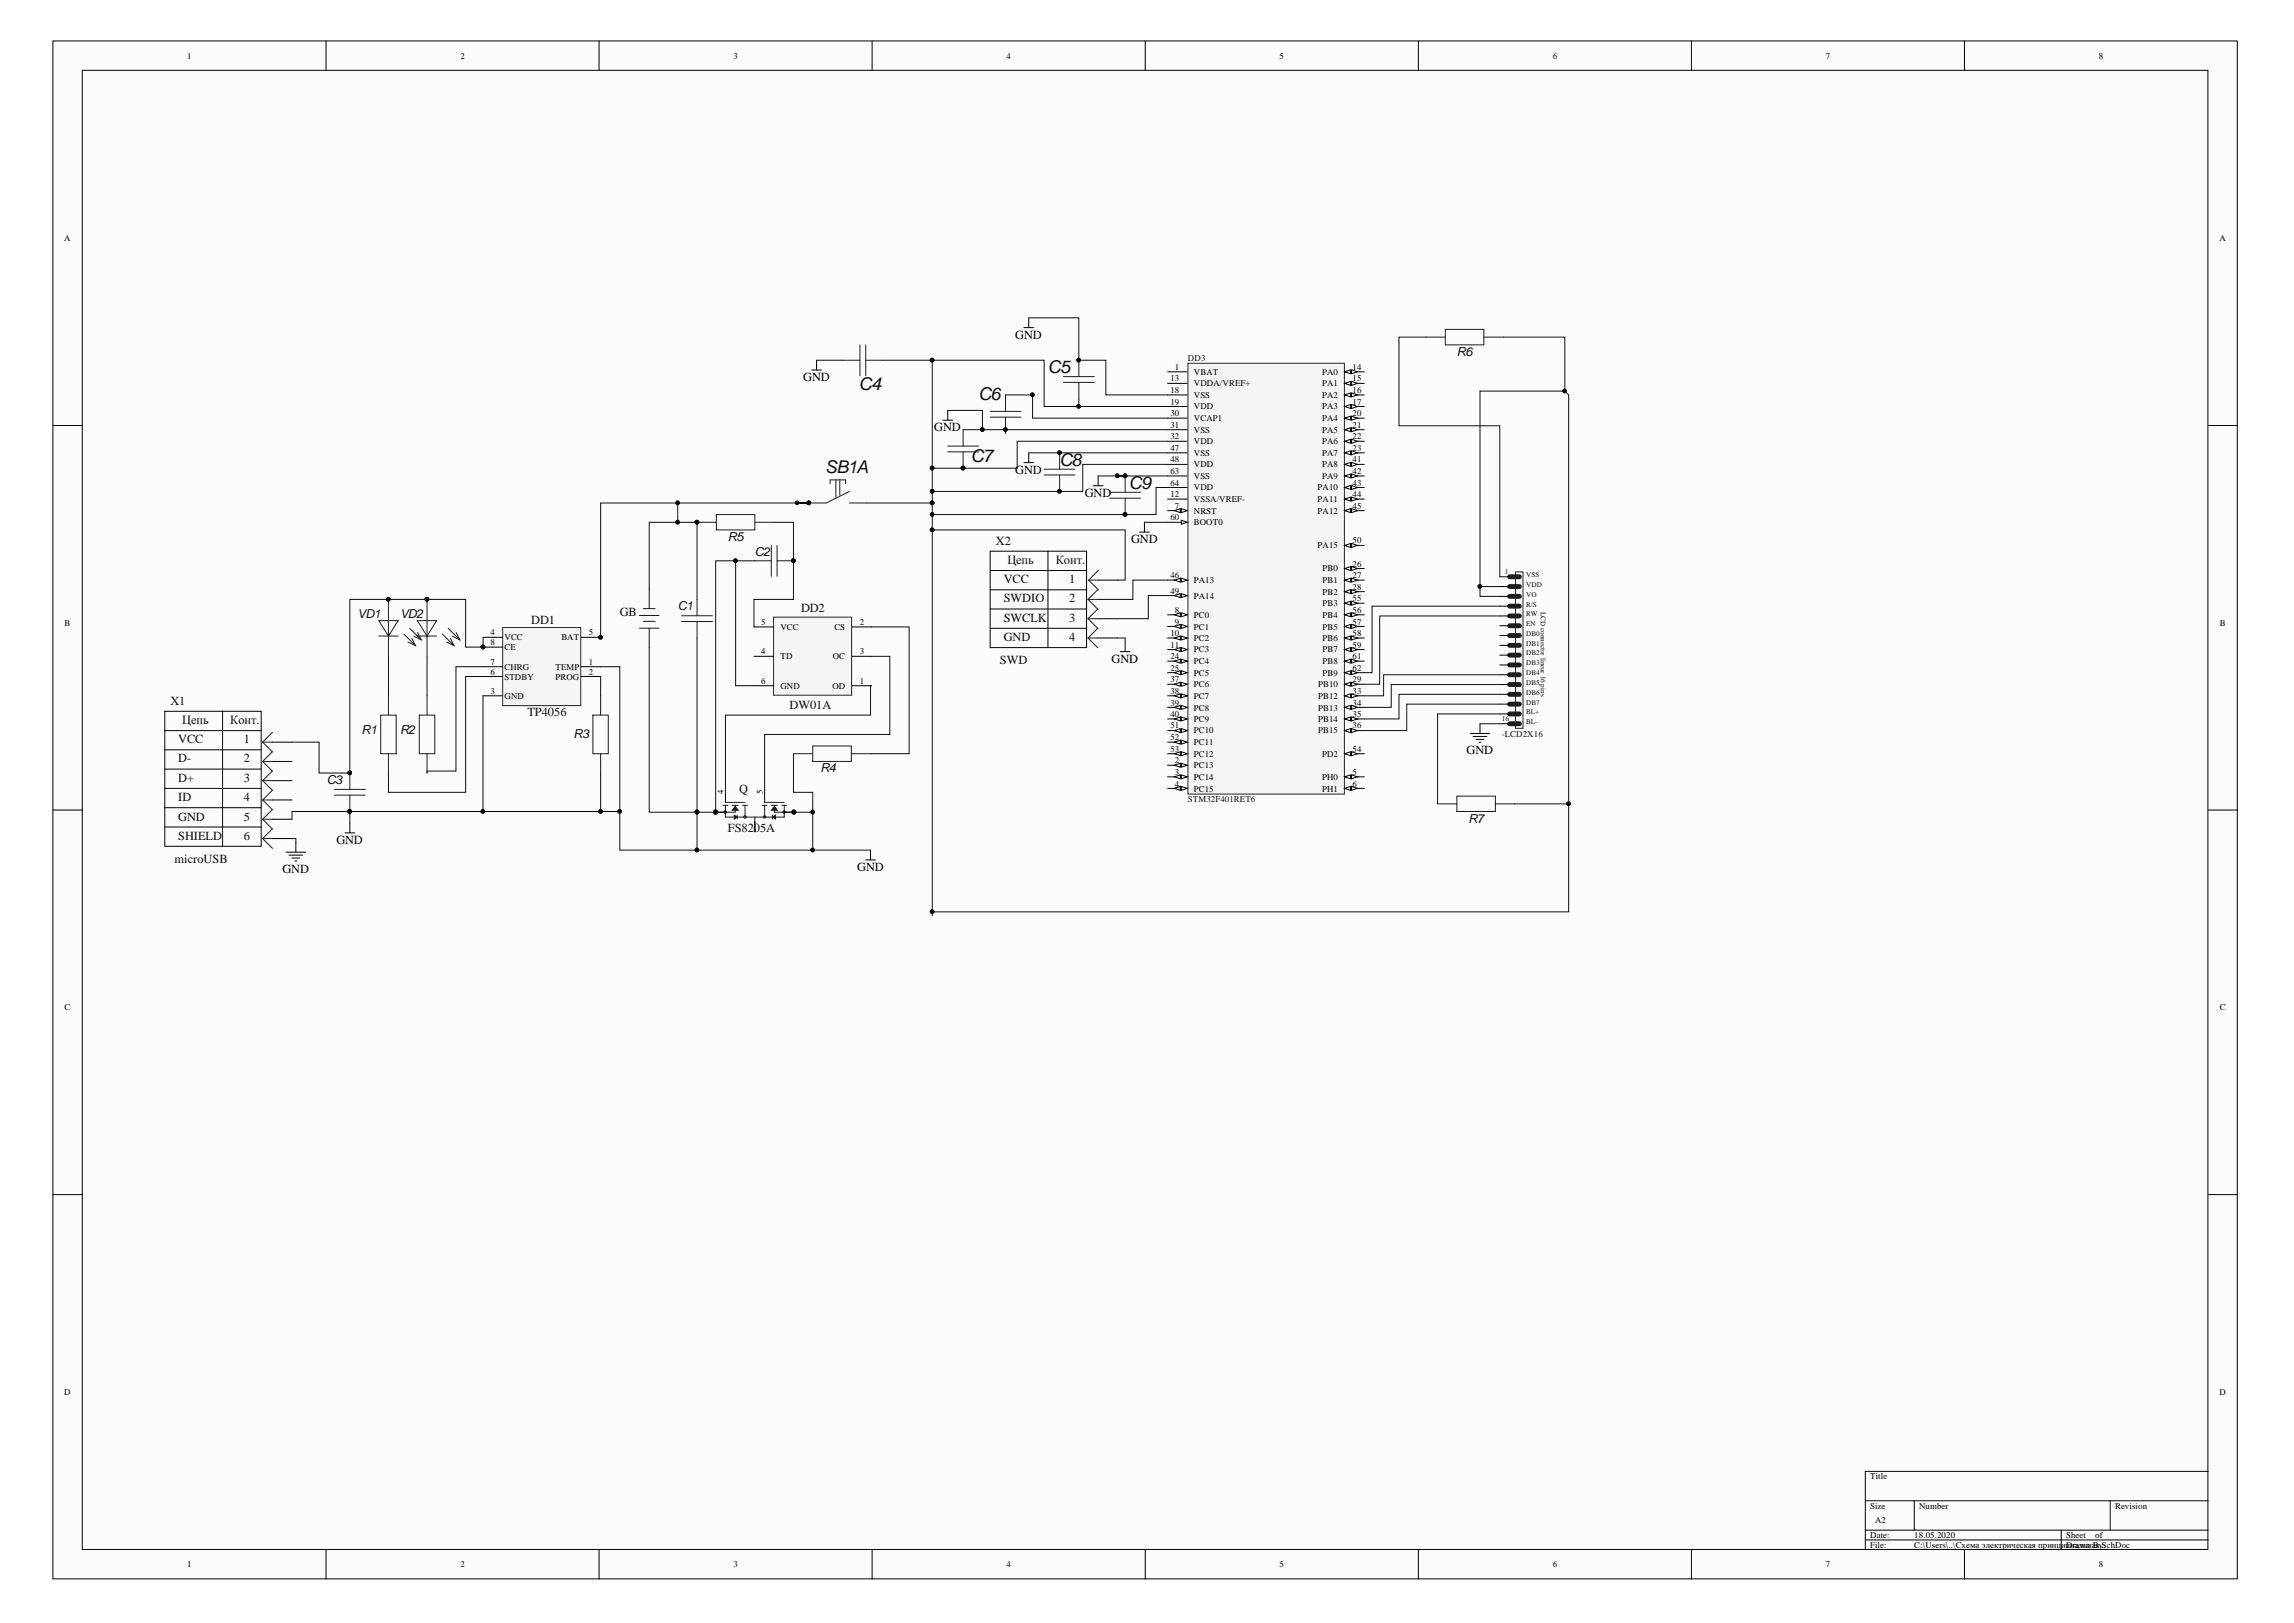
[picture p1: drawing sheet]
<svg xmlns="http://www.w3.org/2000/svg" width="594mm" height="420mm" viewBox="0 0 594 420" stroke-linecap="round" stroke-linejoin="round" font-family="sans-serif">
<defs><g id="words">
<g font-size="4.6" fill="#0e0e0e">
<text x="222.3" y="101">C4</text>
<text x="271.2" y="96.7">C5</text>
<text x="253.3" y="103.7">C6</text>
<text x="251.3" y="119.6">C7</text>
<text x="213.6" y="122.4">SB1A</text>
<text x="274.2" y="120.7">C8</text>
<text x="292.2" y="126.6">C9</text>
</g>
<g font-size="3.2">
<text x="262.8" y="87.7">GND</text>
<text x="207.9" y="98.6">GND</text>
<text x="241.8" y="111.7">GND</text>
<text x="262.8" y="122.7">GND</text>
<text x="280.8" y="128.7">GND</text>
<text x="292.8" y="140.6">GND</text>
<text x="287.7" y="171.5">GND</text>
<text x="379.6" y="195.3">GND</text>
<text x="87.1" y="218.5">GND</text>
<text x="73.1" y="226">GND</text>
<text x="221.9" y="225.4">GND</text>
</g>
<g font-size="3.2" fill="#0e0e0e">
<text x="377.1" y="92.1">R6</text>
<text x="188.4" y="140">R5</text>
<text x="257.8" y="141">X2</text>
<text x="195.4" y="144">C2</text>
<text x="260.7" y="146">Цепь</text>
<text x="273.2" y="146">Конт.</text>
<text x="259.8" y="151">VCC</text>
<text x="259.8" y="156">SWDIO</text>
<text x="276.7" y="156">2</text>
<text x="276.7" y="151">1</text>
<text x="92.5" y="160">VD1</text>
<text x="103.5" y="160">VD2</text>
<text x="137.5" y="161.5">DD1</text>
<text x="160.4" y="159.5">GB</text>
<text x="175.4" y="158">C1</text>
<text x="207.3" y="158.5">DD2</text>
<text x="259.8" y="160.9">SWCLK</text>
<text x="276.7" y="160.9">3</text>
<text x="259.8" y="165.9">GND</text>
<text x="276.7" y="165.9">4</text>
<text x="258.8" y="171.9">SWD</text>
<text x="44.1" y="182.4">X1</text>
<text x="136.5" y="185.5">TP4056</text>
<text x="204.4" y="183.4">DW01A</text>
<text x="47.2" y="187.4">Цепь</text>
<text x="59.6" y="187.4">Конт.</text>
<text x="93.6" y="190">R1</text>
<text x="103.5" y="190">R2</text>
<text x="148.5" y="191">R3</text>
<text x="46.1" y="192.4">VCC</text>
<text x="46.1" y="197.4">D-</text>
<text x="63.1" y="197.4">2</text>
<text x="63.1" y="192.4">1</text>
<text x="46.1" y="202.4">D+</text>
<text x="63.1" y="202.4">3</text>
<text x="84.6" y="203">C3</text>
<text x="212.4" y="200">R4</text>
<text x="46.1" y="207.4">ID</text>
<text x="63.1" y="207.4">4</text>
<text x="191.3" y="205.4">Q</text>
<text x="46.1" y="212.4">GND</text>
<text x="63.1" y="212.4">5</text>
<text x="188.4" y="215.4">FS8205A</text>
<text x="380.1" y="212.9">R7</text>
<text x="46.1" y="217.4">SHIELD</text>
<text x="63.1" y="217.4">6</text>
<text x="45.1" y="223.4">microUSB</text>
</g>
<g font-size="2.3">
<text x="48.4" y="15.2">1</text>
<text x="119.2" y="15.2">2</text>
<text x="189.8" y="15.2">3</text>
<text x="260.5" y="15.2">4</text>
<text x="331.1" y="15.2">5</text>
<text x="401.9" y="15.2">6</text>
<text x="472.5" y="15.2">7</text>
<text x="543.2" y="15.2">8</text>
<text x="16.6" y="62.4">A</text>
<text x="574.5" y="62.4">A</text>
<text x="304.1" y="95.8">1</text>
<text x="350.1" y="95.8">14</text>
<text x="302.9" y="98.7">13</text>
<text x="302.9" y="101.8">18</text>
<text x="309" y="100">VDDA/VREF+</text>
<text x="309" y="97">VBAT</text>
<text x="342.2" y="97">PA0</text>
<text x="342.2" y="100">PA1</text>
<text x="350.1" y="98.7">15</text>
<text x="350.1" y="101.8">16</text>
<text x="302.9" y="104.7">19</text>
<text x="302.9" y="107.8">30</text>
<text x="309" y="106">VDD</text>
<text x="309" y="103">VSS</text>
<text x="342.2" y="103">PA2</text>
<text x="342.2" y="106">PA3</text>
<text x="350.1" y="104.7">17</text>
<text x="350.1" y="107.8">20</text>
<text x="302.9" y="113.8">32</text>
<text x="302.9" y="110.7">31</text>
<text x="309" y="109">VCAP1</text>
<text x="309" y="112">VSS</text>
<text x="342.2" y="109">PA4</text>
<text x="342.2" y="112">PA5</text>
<text x="350.1" y="110.7">21</text>
<text x="350.1" y="113.8">22</text>
<text x="302.9" y="119.7">48</text>
<text x="302.9" y="116.7">47</text>
<text x="309" y="115">VDD</text>
<text x="309" y="118">VSS</text>
<text x="342.2" y="115">PA6</text>
<text x="342.2" y="118">PA7</text>
<text x="350.1" y="116.7">23</text>
<text x="350.1" y="119.7">41</text>
<text x="302.9" y="125.7">64</text>
<text x="302.9" y="122.7">63</text>
<text x="309" y="121">VDD</text>
<text x="309" y="124">VSS</text>
<text x="342.2" y="121">PA8</text>
<text x="342.2" y="124">PA9</text>
<text x="350.1" y="122.7">42</text>
<text x="350.1" y="125.7">43</text>
<text x="302.9" y="128.7">12</text>
<text x="304.1" y="131.7">7</text>
<text x="309" y="127">VDD</text>
<text x="309" y="130">VSSA/VREF-</text>
<text x="341" y="127">PA10</text>
<text x="341" y="130">PA11</text>
<text x="350.1" y="128.7">44</text>
<text x="350.1" y="131.7">45</text>
<text x="302.9" y="134.7">60</text>
<text x="309" y="136">BOOT0</text>
<text x="309" y="133">NRST</text>
<text x="341" y="133">PA12</text>
<text x="341" y="141.9">PA15</text>
<text x="350.1" y="140.7">50</text>
<text x="302.9" y="149.7">46</text>
<text x="342.3" y="147.9">PB0</text>
<text x="350.1" y="146.7">26</text>
<text x="350.1" y="149.7">27</text>
<text x="302.9" y="153.7">49</text>
<text x="309" y="151">PA13</text>
<text x="309" y="154.9">PA14</text>
<text x="342.3" y="151">PB1</text>
<text x="342.3" y="153.9">PB2</text>
<text x="350.1" y="152.7">28</text>
<text x="350.1" y="155.7">55</text>
<text x="16.7" y="162">B</text>
<text x="197" y="161.8">5</text>
<text x="222.5" y="161.8">2</text>
<text x="304.1" y="158.7">8</text>
<text x="304.1" y="161.7">9</text>
<text x="309" y="159.9">PC0</text>
<text x="342.3" y="157">PB3</text>
<text x="342.3" y="159.9">PB4</text>
<text x="350.1" y="158.7">56</text>
<text x="350.1" y="161.7">57</text>
<text x="574.5" y="162">B</text>
<text x="126.9" y="164.5">4</text>
<text x="126.9" y="167">8</text>
<text x="130.6" y="165.8">VCC</text>
<text x="145.3" y="165.8">BAT</text>
<text x="152.4" y="164.5">5</text>
<text x="202" y="163.1">VCC</text>
<text x="215.9" y="163.1">CS</text>
<text x="302.9" y="164.7">10</text>
<text x="302.9" y="167.6">11</text>
<text x="309" y="163">PC1</text>
<text x="309" y="165.9">PC2</text>
<text x="342.3" y="163">PB5</text>
<text x="342.3" y="165.9">PB6</text>
<text x="350.1" y="164.7">58</text>
<text x="350.1" y="167.6">59</text>
<text x="126.9" y="172.1">7</text>
<text x="130.6" y="168.3">CE</text>
<text x="130.6" y="173.4">CHRG</text>
<text x="143.8" y="173.4">TEMP</text>
<text x="152.4" y="172.1">1</text>
<text x="197" y="169.4">4</text>
<text x="202" y="170.7">TD</text>
<text x="215.5" y="170.7">OC</text>
<text x="222.5" y="169.4">3</text>
<text x="302.9" y="170.7">24</text>
<text x="302.9" y="173.6">25</text>
<text x="309" y="168.9">PC3</text>
<text x="309" y="171.9">PC4</text>
<text x="342.3" y="168.9">PB7</text>
<text x="342.3" y="171.9">PB8</text>
<text x="350.1" y="170.7">61</text>
<text x="350.1" y="173.6">62</text>
<text x="126.9" y="174.6">6</text>
<text x="126.9" y="179.6">3</text>
<text x="130.6" y="175.9">STDBY</text>
<text x="143.8" y="175.9">PROG</text>
<text x="152.4" y="174.6">2</text>
<text x="197" y="177">6</text>
<text x="202" y="178.3">GND</text>
<text x="215.4" y="178.3">OD</text>
<text x="222.5" y="177">1</text>
<text x="302.9" y="176.7">37</text>
<text x="302.9" y="179.6">38</text>
<text x="309" y="174.9">PC5</text>
<text x="309" y="177.9">PC6</text>
<text x="341.2" y="177.9">PB10</text>
<text x="342.3" y="174.9">PB9</text>
<text x="350.1" y="176.7">29</text>
<text x="350.1" y="179.6">33</text>
<text x="130.6" y="180.9">GND</text>
<text x="302.9" y="182.7">39</text>
<text x="302.9" y="185.6">40</text>
<text x="309" y="180.9">PC7</text>
<text x="309" y="183.9">PC8</text>
<text x="341.2" y="180.9">PB12</text>
<text x="341.2" y="183.9">PB13</text>
<text x="350.1" y="182.7">34</text>
<text x="350.1" y="185.6">35</text>
<text x="302.9" y="188.6">51</text>
<text x="302.9" y="191.6">52</text>
<text x="309" y="186.9">PC9</text>
<text x="309" y="189.9">PC10</text>
<text x="341.2" y="186.9">PB14</text>
<text x="341.2" y="189.9">PB15</text>
<text x="350.1" y="188.6">36</text>
<text x="302.9" y="194.6">53</text>
<text x="304.1" y="197.6">2</text>
<text x="309" y="192.9">PC11</text>
<text x="309" y="195.9">PC12</text>
<text x="342.2" y="195.9">PD2</text>
<text x="350.1" y="194.6">54</text>
<text x="304.1" y="200.6">3</text>
<text x="304.1" y="203.6">4</text>
<text x="309" y="198.9">PC13</text>
<text x="309" y="201.9">PC14</text>
<text x="342.2" y="201.9">PH0</text>
<text x="350.1" y="200.6">5</text>
<text x="350.1" y="203.6">6</text>
<text x="187.3" y="205.7" transform="rotate(-90 187.3 205.7)">4</text>
<text x="197.4" y="205.7" transform="rotate(-90 197.4 205.7)">5</text>
<text x="309" y="204.9">PC15</text>
<text x="342.2" y="204.9">PH1</text>
<text x="16.7" y="261.5">C</text>
<text x="574.5" y="261.5">C</text>
<text x="16.6" y="361">D</text>
<text x="574.5" y="361">D</text>
<text x="484" y="382.9">Title</text>
<text x="484" y="390.5">Size</text>
<text x="485.3" y="394.4">A2</text>
<text x="496.7" y="390.5">Number</text>
<text x="547.4" y="390.5">Revision</text>
<text x="484" y="398.2">Date:</text>
<text x="484" y="400.7">File:</text>
<text x="495.4" y="398.2">18.05.2020</text>
<text x="495.4" y="400.7">C:\Users\..\Схема электрическая принципиальная.SchDoc</text>
<text x="534.7" y="398.2">Sheet</text>
<text x="534.7" y="400.7">Drawn By:</text>
<text x="542.3" y="398.2">of</text>
<text x="48.4" y="405.8">1</text>
<text x="119.2" y="405.8">2</text>
<text x="189.8" y="405.8">3</text>
<text x="260.5" y="405.8">4</text>
<text x="331.1" y="405.8">5</text>
<text x="401.9" y="405.8">6</text>
<text x="472.5" y="405.8">7</text>
<text x="543.2" y="405.8">8</text>
</g>
<g font-size="2.3" fill="#0e0e0e">
<text x="307.5" y="93.6">DD3</text>
<text x="388.7" y="190.7">-LCD2X16</text>
<text x="307.5" y="207.7">STM32F401RET6</text>
</g>
<g font-size="1.9" fill="#0e0e0e">
<text x="389.5" y="148.7">1</text>
<text x="395" y="149.4">VSS</text>
<text x="395" y="152">VDD</text>
<text x="395" y="154.5">VO</text>
<text x="395" y="157.1">R/S</text>
<text x="395" y="159.6">RW</text>
<text x="398.8" y="158.4" transform="rotate(90 398.8 158.4)">LCD connector linear 16 pins</text>
<text x="395" y="162.1">EN</text>
<text x="395" y="164.7">DB0</text>
<text x="395" y="167.2">DB1</text>
<text x="395" y="169.5">DB2</text>
<text x="395" y="172.3">DB3</text>
<text x="395" y="174.8">DB4</text>
<text x="395" y="177.3">DB5</text>
<text x="395" y="179.9">DB6</text>
<text x="395" y="182.4">DB7</text>
<text x="395" y="185">BL+</text>
<text x="388.7" y="186.7">16</text>
<text x="395" y="187.5">BL-</text>
</g>
</g></defs>
<g fill="#fcfcfc" stroke="#000" stroke-width=".26">
<path d="M13.7 10.6h565.3v398.1h-565.3z"/>
<path d="M21.3 18.2h550.1v382.9h-550.1z"/>
</g>
<g fill="none" stroke="#000" stroke-width=".26">
<path d="M84.4 10.6v7.6M155.1 10.6v7.6M225.7 10.6v7.6M296.4 10.6v7.6M367.1 10.6v7.6M437.8 10.6v7.6M508.4 10.6v7.6M13.7 110.2h7.6M571.5 110.2h7.6M13.7 209.7h7.6M571.5 209.7h7.6M13.7 309.3h7.6"/>
<path d="M571.5 309.3h7.6M482.8 388.5h88.7M482.8 396.1h88.7M482.8 398.7h88.7M495.5 388.5v7.6M533.5 396.1v5.1M546.2 388.5v7.6M571.5 380.9h-88.7v20.3M84.4 401.2v7.6M155.1 401.2v7.6M225.7 401.2v7.6M296.4 401.2v7.6"/>
<path d="M367.1 401.2v7.6M437.8 401.2v7.6M508.4 401.2v7.6"/>
</g>
<path d="M200.2 159.8h20.2v20.2h-20.2z" fill="#f5f5f5" stroke="#262626" stroke-width=".26"/>
<path d="M195.1 162.3h5.1M195.1 169.9h5.1M195.1 177.5h5.1M220.5 162.3h5.1M220.5 169.9h5.1M220.5 177.5h5.1" fill="none" stroke="#000" stroke-width=".26"/>
<path d="M130.1 162.5h20.2v20.2h-20.2z" fill="#f5f5f5" stroke="#262626" stroke-width=".26"/>
<path d="M125 165h5.1M125 167.5h5.1M125 172.6h5.1M125 175.1h5.1M150.4 165h5.1M150.4 172.6h5.1M150.4 175.1h5.1M125 180.1h5.1" fill="none" stroke="#000" stroke-width=".26"/>
<g fill="#0e0e0e" stroke="#0e0e0e" stroke-width=".26">
<circle cx="125" cy="167.5" r=".47"/>
<circle cx="155.4" cy="164.9" r=".47"/>
</g>
<g fill="none" stroke="#1c1c1c" stroke-width=".26">
<path d="M187.1 208.5h1.3M187.8 207.7h5M187.8 208.5v3h15.2v-3M189.5 208.5h1.6M190.3 208.5v1.8h-2.5M190.8 211v1M192.2 208.5h1.3M192.8 208.5v3M195.4 211.5v1.3M197.3 208.5h1.2M197.9 207.7h5.1M197.9 208.5v3"/>
<path d="M199.7 208.5h1.5M199.9 211v1M200.4 208.5v1.8h2.6M202.3 208.5h1.3"/>
</g>
<path d="M190 211l.8 .5-.8 .5z" fill="#1c1c1c"/>
<path d="M190 211l.8 .5-.8 .5z" fill="none" stroke="#1c1c1c" stroke-width=".26"/>
<path d="M190.3 208.7l.8 1.1h-1.6z" fill="#1c1c1c"/>
<path d="M190.3 208.7l.8 1.1h-1.6z" fill="none" stroke="#1c1c1c" stroke-width=".26"/>
<path d="M200.4 208.7l.8 1.1h-1.5z" fill="#1c1c1c"/>
<path d="M200.4 208.7l.8 1.1h-1.5z" fill="none" stroke="#1c1c1c" stroke-width=".26"/>
<path d="M199.9 211.5l.8-.5v1z" fill="#1c1c1c"/>
<g fill="none" stroke="#1c1c1c" stroke-width=".26">
<path d="M180.4 135.2h5M185.4 133.2h10v4h-10zM195.4 135.2h5M100.5 155.2v15M110.5 155.2v15M165.5 159.3h5.1M166.5 157.6h3.1M176.4 159.4h8M180.4 155.2v4.2M195.4 145.2h4.2M199.6 141.2v8M201.1 145.2h4.3"/>
<path d="M201.1 141.2v8M98.1 160.7h4.9l-2.5 4zM98.1 164.7h4.9M104.5 164.2l3 2.9M106 162.7l3 2.9M106.6 165.2l.9 1.9-1.9-.9M108 160.7h5l-2.5 4zM108 164.7h5M108.1 163.7l.9 1.9-1.9-.9M114.5 164.2l3 2.9M116 162.7l3 2.9M116.6 165.2l.9 1.9-1.9-.9"/>
<path d="M118.1 163.7l.9 1.9-1.9-.9M165.5 162.6h5.1M166.5 160.9h3.1M176.4 160.9h8M180.4 160.9v4.3M98.5 185.1h4v10h-4zM100.5 180.1v5M100.5 195.1v5M108.5 185.1h4v10h-4zM110.5 180.1v5M110.5 195.1v5M153.5 185.1h3.9v10h-3.9z"/>
<path d="M155.5 180.1v5M155.5 195.1v5M205.4 195.1h5M210.4 193.1h9.9v4h-9.9zM220.3 195.1h5M86.6 205.8h8M86.6 204.4h8M90.5 200.1v4.3M90.5 205.8v4.3M199.9 211.5l.8-.5v1z"/>
<circle cx="187.7" cy="210.2" r=".32"/>
<circle cx="192.8" cy="211.5" r=".32"/>
<circle cx="197.9" cy="211.5" r=".32"/>
<circle cx="202.9" cy="210.2" r=".32"/>
</g>
<g fill="none" stroke="#000" stroke-width=".26">
<path d="M168 152.5v5.1M168 162.6v5.1M42.6 199.1h25M42.6 194.1h25M42.6 189.1h25M57.6 184.1h-15v35h25v-35h-10v35M42.6 214.1h25M42.6 209.1h25M42.6 204.1h25M76.6 218.1v2.5M89.3 215.6h2.5M90.5 213.1v2.5"/>
<path d="M185.2 210.3h2.6M187.8 205.2v2.5M195.4 212.8v2.5M197.9 205.2v2.5M203 210.3h2.5M74 220.6h5.1M74.8 221.4h3.5M75.6 222.1h2M76.3 222.9h.5"/>
</g>
<g fill="#0e0e0e" stroke="#0e0e0e" stroke-width=".26">
<circle cx="205.5" cy="210.2" r=".47"/>
<circle cx="185.2" cy="210.2" r=".47"/>
<circle cx="180.4" cy="135.2" r=".47"/>
<circle cx="110.5" cy="155.1" r=".47"/>
<circle cx="100.5" cy="155.1" r=".47"/>
<circle cx="90.5" cy="210" r=".47"/>
<circle cx="90.5" cy="200.1" r=".47"/>
<circle cx="205.3" cy="145.1" r=".47"/>
</g>
<path d="M307.5 94h40.5v111.6h-40.5z" fill="#f5f5f5" stroke="#262626" stroke-width=".26"/>
<path d="M302.2 135.2h5.1" fill="none" stroke="#000" stroke-width=".26"/>
<path d="M305.7 134.7l1.6 .5-1.6 .5z" fill="#fcfcfc"/>
<path d="M302.2 132.2h5.1M305.7 134.7l1.6 .5-1.6 .5z" fill="none" stroke="#000" stroke-width=".26"/>
<path d="M305.7 131.7l1.6 .5-1.6 .5z" fill="#fcfcfc"/>
<path d="M305.7 131.7l1.6 .5-1.6 .5z" fill="none" stroke="#000" stroke-width=".26"/>
<path d="M304 132.2l1.5-.5v1z" fill="#fcfcfc"/>
<path d="M348 96.3h5.1M304 132.2l1.5-.5v1z" fill="none" stroke="#000" stroke-width=".26"/>
<path d="M348 96.3l1.6-.6v1.1z" fill="#fcfcfc"/>
<path d="M348 96.3l1.6-.6v1.1z" fill="none" stroke="#000" stroke-width=".26"/>
<path d="M349.8 95.7l1.5 .6-1.5 .5z" fill="#fcfcfc"/>
<path d="M348 99.2h5.1M349.8 95.7l1.5 .6-1.5 .5z" fill="none" stroke="#000" stroke-width=".26"/>
<path d="M348 99.2l1.6-.5v1.1z" fill="#fcfcfc"/>
<path d="M348 99.2l1.6-.5v1.1z" fill="none" stroke="#000" stroke-width=".26"/>
<path d="M349.8 98.7l1.5 .5-1.5 .6z" fill="#fcfcfc"/>
<path d="M349.8 98.7l1.5 .5-1.5 .6zM348 102.2h5.1" fill="none" stroke="#000" stroke-width=".26"/>
<path d="M348 102.2l1.6-.5v1z" fill="#fcfcfc"/>
<path d="M348 102.2l1.6-.5v1z" fill="none" stroke="#000" stroke-width=".26"/>
<path d="M349.8 101.7l1.5 .5-1.5 .5z" fill="#fcfcfc"/>
<path d="M348 105.2h5.1M349.8 101.7l1.5 .5-1.5 .5z" fill="none" stroke="#000" stroke-width=".26"/>
<path d="M348 105.2l1.6-.5v1z" fill="#fcfcfc"/>
<path d="M348 105.2l1.6-.5v1z" fill="none" stroke="#000" stroke-width=".26"/>
<path d="M349.8 104.7l1.5 .5-1.5 .5z" fill="#fcfcfc"/>
<path d="M348 108.2h5.1M349.8 104.7l1.5 .5-1.5 .5z" fill="none" stroke="#000" stroke-width=".26"/>
<path d="M348 108.2l1.6-.5v1.1z" fill="#fcfcfc"/>
<path d="M348 108.2l1.6-.5v1.1z" fill="none" stroke="#000" stroke-width=".26"/>
<path d="M349.8 107.7l1.5 .5-1.5 .6z" fill="#fcfcfc"/>
<path d="M348 111.2h5.1M349.8 107.7l1.5 .5-1.5 .6z" fill="none" stroke="#000" stroke-width=".26"/>
<path d="M348 111.2l1.6-.5v1z" fill="#fcfcfc"/>
<path d="M348 111.2l1.6-.5v1z" fill="none" stroke="#000" stroke-width=".26"/>
<path d="M349.8 110.7l1.5 .5-1.5 .5z" fill="#fcfcfc"/>
<path d="M348 114.2h5.1M349.8 110.7l1.5 .5-1.5 .5z" fill="none" stroke="#000" stroke-width=".26"/>
<path d="M348 114.2l1.6-.5v1z" fill="#fcfcfc"/>
<path d="M348 114.2l1.6-.5v1z" fill="none" stroke="#000" stroke-width=".26"/>
<path d="M349.8 113.7l1.5 .5-1.5 .5z" fill="#fcfcfc"/>
<path d="M348 117.2h5.1M349.8 113.7l1.5 .5-1.5 .5z" fill="none" stroke="#000" stroke-width=".26"/>
<path d="M348 117.2l1.6-.5v1z" fill="#fcfcfc"/>
<path d="M348 117.2l1.6-.5v1z" fill="none" stroke="#000" stroke-width=".26"/>
<path d="M349.8 116.7l1.5 .5-1.5 .5z" fill="#fcfcfc"/>
<path d="M349.8 116.7l1.5 .5-1.5 .5zM348 120.2h5.1" fill="none" stroke="#000" stroke-width=".26"/>
<path d="M348 120.2l1.6-.5v1z" fill="#fcfcfc"/>
<path d="M348 120.2l1.6-.5v1z" fill="none" stroke="#000" stroke-width=".26"/>
<path d="M349.8 119.7l1.5 .5-1.5 .5z" fill="#fcfcfc"/>
<path d="M349.8 119.7l1.5 .5-1.5 .5zM348 123.2h5.1" fill="none" stroke="#000" stroke-width=".26"/>
<path d="M348 123.2l1.6-.5v1z" fill="#fcfcfc"/>
<path d="M348 123.2l1.6-.5v1z" fill="none" stroke="#000" stroke-width=".26"/>
<path d="M349.8 122.7l1.5 .5-1.5 .5z" fill="#fcfcfc"/>
<path d="M348 126.2h5.1M349.8 122.7l1.5 .5-1.5 .5z" fill="none" stroke="#000" stroke-width=".26"/>
<path d="M348 126.2l1.6-.5v1z" fill="#fcfcfc"/>
<path d="M348 126.2l1.6-.5v1z" fill="none" stroke="#000" stroke-width=".26"/>
<path d="M349.8 125.7l1.5 .5-1.5 .5z" fill="#fcfcfc"/>
<path d="M348 129.2h5.1M349.8 125.7l1.5 .5-1.5 .5z" fill="none" stroke="#000" stroke-width=".26"/>
<path d="M348 129.2l1.6-.5v1z" fill="#fcfcfc"/>
<path d="M348 129.2l1.6-.5v1z" fill="none" stroke="#000" stroke-width=".26"/>
<path d="M349.8 128.7l1.5 .5-1.5 .5z" fill="#fcfcfc"/>
<path d="M348 132.2h5.1M349.8 128.7l1.5 .5-1.5 .5z" fill="none" stroke="#000" stroke-width=".26"/>
<path d="M348 132.2l1.6-.5v1z" fill="#fcfcfc"/>
<path d="M348 132.2l1.6-.5v1z" fill="none" stroke="#000" stroke-width=".26"/>
<path d="M349.8 131.7l1.5 .5-1.5 .5z" fill="#fcfcfc"/>
<path d="M349.8 131.7l1.5 .5-1.5 .5zM302.2 150.2h5.1" fill="none" stroke="#000" stroke-width=".26"/>
<path d="M305.7 149.7l1.6 .5-1.6 .5z" fill="#fcfcfc"/>
<path d="M305.7 149.7l1.6 .5-1.6 .5z" fill="none" stroke="#000" stroke-width=".26"/>
<path d="M304 150.2l1.5-.5v1z" fill="#fcfcfc"/>
<path d="M302.2 154.2h5.1M304 150.2l1.5-.5v1z" fill="none" stroke="#000" stroke-width=".26"/>
<path d="M305.7 153.7l1.6 .5-1.6 .5z" fill="#fcfcfc"/>
<path d="M305.7 153.7l1.6 .5-1.6 .5z" fill="none" stroke="#000" stroke-width=".26"/>
<path d="M304 154.2l1.5-.5v1z" fill="#fcfcfc"/>
<path d="M304 154.2l1.5-.5v1zM348 141.2h5.1" fill="none" stroke="#000" stroke-width=".26"/>
<path d="M348 141.2l1.6-.5v1z" fill="#fcfcfc"/>
<path d="M348 141.2l1.6-.5v1z" fill="none" stroke="#000" stroke-width=".26"/>
<path d="M349.8 140.7l1.5 .5-1.5 .5z" fill="#fcfcfc"/>
<path d="M302.2 159.2h5.1M349.8 140.7l1.5 .5-1.5 .5z" fill="none" stroke="#000" stroke-width=".26"/>
<path d="M305.7 158.6l1.6 .6-1.6 .5z" fill="#fcfcfc"/>
<path d="M305.7 158.6l1.6 .6-1.6 .5z" fill="none" stroke="#000" stroke-width=".26"/>
<path d="M304 159.2l1.5-.6v1.1z" fill="#fcfcfc"/>
<path d="M304 159.2l1.5-.6v1.1zM302.2 162.2h5.1" fill="none" stroke="#000" stroke-width=".26"/>
<path d="M305.7 161.7l1.6 .5-1.6 .5z" fill="#fcfcfc"/>
<path d="M305.7 161.7l1.6 .5-1.6 .5z" fill="none" stroke="#000" stroke-width=".26"/>
<path d="M304 162.2l1.5-.5v1z" fill="#fcfcfc"/>
<path d="M302.2 165.2h5.1M304 162.2l1.5-.5v1z" fill="none" stroke="#000" stroke-width=".26"/>
<path d="M305.7 164.7l1.6 .5-1.6 .5z" fill="#fcfcfc"/>
<path d="M305.7 164.7l1.6 .5-1.6 .5z" fill="none" stroke="#000" stroke-width=".26"/>
<path d="M304 165.2l1.5-.5v1z" fill="#fcfcfc"/>
<path d="M302.2 168.2h5.1M304 165.2l1.5-.5v1z" fill="none" stroke="#000" stroke-width=".26"/>
<path d="M305.7 167.7l1.6 .5-1.6 .5z" fill="#fcfcfc"/>
<path d="M305.7 167.7l1.6 .5-1.6 .5z" fill="none" stroke="#000" stroke-width=".26"/>
<path d="M304 168.2l1.5-.5v1z" fill="#fcfcfc"/>
<path d="M302.2 171.2h5.1M304 168.2l1.5-.5v1z" fill="none" stroke="#000" stroke-width=".26"/>
<path d="M305.7 170.6l1.6 .6-1.6 .5z" fill="#fcfcfc"/>
<path d="M305.7 170.6l1.6 .6-1.6 .5z" fill="none" stroke="#000" stroke-width=".26"/>
<path d="M304 171.2l1.5-.6v1.1z" fill="#fcfcfc"/>
<path d="M302.2 174.1h5.1M304 171.2l1.5-.6v1.1z" fill="none" stroke="#000" stroke-width=".26"/>
<path d="M305.7 173.6l1.6 .5-1.6 .6z" fill="#fcfcfc"/>
<path d="M305.7 173.6l1.6 .5-1.6 .6z" fill="none" stroke="#000" stroke-width=".26"/>
<path d="M304 174.1l1.5-.5v1.1z" fill="#fcfcfc"/>
<path d="M302.2 177.1h5.1M304 174.1l1.5-.5v1.1z" fill="none" stroke="#000" stroke-width=".26"/>
<path d="M305.7 176.6l1.6 .5-1.6 .5z" fill="#fcfcfc"/>
<path d="M305.7 176.6l1.6 .5-1.6 .5z" fill="none" stroke="#000" stroke-width=".26"/>
<path d="M304 177.1l1.5-.5v1z" fill="#fcfcfc"/>
<path d="M304 177.1l1.5-.5v1zM302.2 180.1h5.1" fill="none" stroke="#000" stroke-width=".26"/>
<path d="M305.7 179.6l1.6 .5-1.6 .5z" fill="#fcfcfc"/>
<path d="M305.7 179.6l1.6 .5-1.6 .5z" fill="none" stroke="#000" stroke-width=".26"/>
<path d="M304 180.1l1.5-.5v1z" fill="#fcfcfc"/>
<path d="M302.2 183.1h5.1M304 180.1l1.5-.5v1z" fill="none" stroke="#000" stroke-width=".26"/>
<path d="M305.7 182.6l1.6 .5-1.6 .5z" fill="#fcfcfc"/>
<path d="M305.7 182.6l1.6 .5-1.6 .5z" fill="none" stroke="#000" stroke-width=".26"/>
<path d="M304 183.1l1.5-.5v1z" fill="#fcfcfc"/>
<path d="M302.2 186.1h5.1M304 183.1l1.5-.5v1z" fill="none" stroke="#000" stroke-width=".26"/>
<path d="M305.7 185.6l1.6 .5-1.6 .5z" fill="#fcfcfc"/>
<path d="M305.7 185.6l1.6 .5-1.6 .5z" fill="none" stroke="#000" stroke-width=".26"/>
<path d="M304 186.1l1.5-.5v1z" fill="#fcfcfc"/>
<path d="M302.2 189.1h5.1M304 186.1l1.5-.5v1z" fill="none" stroke="#000" stroke-width=".26"/>
<path d="M305.7 188.6l1.6 .5-1.6 .5z" fill="#fcfcfc"/>
<path d="M305.7 188.6l1.6 .5-1.6 .5z" fill="none" stroke="#000" stroke-width=".26"/>
<path d="M304 189.1l1.5-.5v1z" fill="#fcfcfc"/>
<path d="M302.2 192.1h5.1M304 189.1l1.5-.5v1z" fill="none" stroke="#000" stroke-width=".26"/>
<path d="M305.7 191.6l1.6 .5-1.6 .5z" fill="#fcfcfc"/>
<path d="M305.7 191.6l1.6 .5-1.6 .5z" fill="none" stroke="#000" stroke-width=".26"/>
<path d="M304 192.1l1.5-.5v1z" fill="#fcfcfc"/>
<path d="M302.2 195.1h5.1M304 192.1l1.5-.5v1z" fill="none" stroke="#000" stroke-width=".26"/>
<path d="M305.7 194.6l1.6 .5-1.6 .5z" fill="#fcfcfc"/>
<path d="M305.7 194.6l1.6 .5-1.6 .5z" fill="none" stroke="#000" stroke-width=".26"/>
<path d="M304 195.1l1.5-.5v1z" fill="#fcfcfc"/>
<path d="M302.2 198.1h5.1M304 195.1l1.5-.5v1z" fill="none" stroke="#000" stroke-width=".26"/>
<path d="M305.7 197.6l1.6 .5-1.6 .5z" fill="#fcfcfc"/>
<path d="M305.7 197.6l1.6 .5-1.6 .5z" fill="none" stroke="#000" stroke-width=".26"/>
<path d="M304 198.1l1.5-.5v1z" fill="#fcfcfc"/>
<path d="M304 198.1l1.5-.5v1zM302.2 201.1h5.1" fill="none" stroke="#000" stroke-width=".26"/>
<path d="M305.7 200.6l1.6 .5-1.6 .5z" fill="#fcfcfc"/>
<path d="M305.7 200.6l1.6 .5-1.6 .5z" fill="none" stroke="#000" stroke-width=".26"/>
<path d="M304 201.1l1.5-.5v1z" fill="#fcfcfc"/>
<path d="M302.2 204.1h5.1M304 201.1l1.5-.5v1z" fill="none" stroke="#000" stroke-width=".26"/>
<path d="M305.7 203.6l1.6 .5-1.6 .5z" fill="#fcfcfc"/>
<path d="M305.7 203.6l1.6 .5-1.6 .5z" fill="none" stroke="#000" stroke-width=".26"/>
<path d="M304 204.1l1.5-.5v1z" fill="#fcfcfc"/>
<path d="M302.2 99.2h5.1M302.2 96.3h5.1M302.2 105.2h5.1M302.2 114.2h5.1M302.2 108.2h5.1M302.2 120.2h5.1M302.2 126.2h5.1M348 147.2h5.1M304 204.1l1.5-.5v1z" fill="none" stroke="#000" stroke-width=".26"/>
<path d="M348 147.2l1.6-.5v1z" fill="#fcfcfc"/>
<path d="M348 147.2l1.6-.5v1z" fill="none" stroke="#000" stroke-width=".26"/>
<path d="M349.8 146.7l1.5 .5-1.5 .5z" fill="#fcfcfc"/>
<path d="M348 150.2h5.1M349.8 146.7l1.5 .5-1.5 .5z" fill="none" stroke="#000" stroke-width=".26"/>
<path d="M348 150.2l1.6-.5v1z" fill="#fcfcfc"/>
<path d="M348 150.2l1.6-.5v1z" fill="none" stroke="#000" stroke-width=".26"/>
<path d="M349.8 149.7l1.5 .5-1.5 .5z" fill="#fcfcfc"/>
<path d="M348 153.2h5.1M349.8 149.7l1.5 .5-1.5 .5z" fill="none" stroke="#000" stroke-width=".26"/>
<path d="M348 153.2l1.6-.5v1z" fill="#fcfcfc"/>
<path d="M348 153.2l1.6-.5v1z" fill="none" stroke="#000" stroke-width=".26"/>
<path d="M349.8 152.7l1.5 .5-1.5 .5z" fill="#fcfcfc"/>
<path d="M348 156.2h5.1M349.8 152.7l1.5 .5-1.5 .5z" fill="none" stroke="#000" stroke-width=".26"/>
<path d="M348 156.2l1.6-.5v1z" fill="#fcfcfc"/>
<path d="M348 156.2l1.6-.5v1z" fill="none" stroke="#000" stroke-width=".26"/>
<path d="M349.8 155.7l1.5 .5-1.5 .5z" fill="#fcfcfc"/>
<path d="M348 159.2h5.1M349.8 155.7l1.5 .5-1.5 .5z" fill="none" stroke="#000" stroke-width=".26"/>
<path d="M348 159.2l1.6-.6v1.1z" fill="#fcfcfc"/>
<path d="M348 159.2l1.6-.6v1.1z" fill="none" stroke="#000" stroke-width=".26"/>
<path d="M349.8 158.6l1.5 .6-1.5 .5z" fill="#fcfcfc"/>
<path d="M349.8 158.6l1.5 .6-1.5 .5zM348 162.2h5.1" fill="none" stroke="#000" stroke-width=".26"/>
<path d="M348 162.2l1.6-.5v1z" fill="#fcfcfc"/>
<path d="M348 162.2l1.6-.5v1z" fill="none" stroke="#000" stroke-width=".26"/>
<path d="M349.8 161.7l1.5 .5-1.5 .5z" fill="#fcfcfc"/>
<path d="M348 165.2h5.1M349.8 161.7l1.5 .5-1.5 .5z" fill="none" stroke="#000" stroke-width=".26"/>
<path d="M348 165.2l1.6-.5v1z" fill="#fcfcfc"/>
<path d="M348 165.2l1.6-.5v1z" fill="none" stroke="#000" stroke-width=".26"/>
<path d="M349.8 164.7l1.5 .5-1.5 .5z" fill="#fcfcfc"/>
<path d="M348 168.2h5.1M349.8 164.7l1.5 .5-1.5 .5z" fill="none" stroke="#000" stroke-width=".26"/>
<path d="M348 168.2l1.6-.5v1z" fill="#fcfcfc"/>
<path d="M348 168.2l1.6-.5v1z" fill="none" stroke="#000" stroke-width=".26"/>
<path d="M349.8 167.7l1.5 .5-1.5 .5z" fill="#fcfcfc"/>
<path d="M348 171.2h5.1M349.8 167.7l1.5 .5-1.5 .5z" fill="none" stroke="#000" stroke-width=".26"/>
<path d="M348 171.2l1.6-.6v1.1z" fill="#fcfcfc"/>
<path d="M348 171.2l1.6-.6v1.1z" fill="none" stroke="#000" stroke-width=".26"/>
<path d="M349.8 170.6l1.5 .6-1.5 .5z" fill="#fcfcfc"/>
<path d="M348 174.1h5.1M349.8 170.6l1.5 .6-1.5 .5z" fill="none" stroke="#000" stroke-width=".26"/>
<path d="M348 174.1l1.6-.5v1.1z" fill="#fcfcfc"/>
<path d="M348 174.1l1.6-.5v1.1z" fill="none" stroke="#000" stroke-width=".26"/>
<path d="M349.8 173.6l1.5 .5-1.5 .6z" fill="#fcfcfc"/>
<path d="M348 177.1h5.1M349.8 173.6l1.5 .5-1.5 .6z" fill="none" stroke="#000" stroke-width=".26"/>
<path d="M348 177.1l1.6-.5v1z" fill="#fcfcfc"/>
<path d="M348 177.1l1.6-.5v1z" fill="none" stroke="#000" stroke-width=".26"/>
<path d="M349.8 176.6l1.5 .5-1.5 .5z" fill="#fcfcfc"/>
<path d="M349.8 176.6l1.5 .5-1.5 .5zM348 180.1h5.1" fill="none" stroke="#000" stroke-width=".26"/>
<path d="M348 180.1l1.6-.5v1z" fill="#fcfcfc"/>
<path d="M348 180.1l1.6-.5v1z" fill="none" stroke="#000" stroke-width=".26"/>
<path d="M349.8 179.6l1.5 .5-1.5 .5z" fill="#fcfcfc"/>
<path d="M349.8 179.6l1.5 .5-1.5 .5zM348 183.1h5.1" fill="none" stroke="#000" stroke-width=".26"/>
<path d="M348 183.1l1.6-.5v1z" fill="#fcfcfc"/>
<path d="M348 183.1l1.6-.5v1z" fill="none" stroke="#000" stroke-width=".26"/>
<path d="M349.8 182.6l1.5 .5-1.5 .5z" fill="#fcfcfc"/>
<path d="M348 186.1h5.1M349.8 182.6l1.5 .5-1.5 .5z" fill="none" stroke="#000" stroke-width=".26"/>
<path d="M348 186.1l1.6-.5v1z" fill="#fcfcfc"/>
<path d="M348 186.1l1.6-.5v1z" fill="none" stroke="#000" stroke-width=".26"/>
<path d="M349.8 185.6l1.5 .5-1.5 .5z" fill="#fcfcfc"/>
<path d="M348 189.1h5.1M349.8 185.6l1.5 .5-1.5 .5z" fill="none" stroke="#000" stroke-width=".26"/>
<path d="M348 189.1l1.6-.5v1z" fill="#fcfcfc"/>
<path d="M348 189.1l1.6-.5v1z" fill="none" stroke="#000" stroke-width=".26"/>
<path d="M349.8 188.6l1.5 .5-1.5 .5z" fill="#fcfcfc"/>
<path d="M348 195.1h5.1M349.8 188.6l1.5 .5-1.5 .5z" fill="none" stroke="#000" stroke-width=".26"/>
<path d="M348 195.1l1.6-.5v1z" fill="#fcfcfc"/>
<path d="M348 195.1l1.6-.5v1z" fill="none" stroke="#000" stroke-width=".26"/>
<path d="M349.8 194.6l1.5 .5-1.5 .5z" fill="#fcfcfc"/>
<path d="M349.8 194.6l1.5 .5-1.5 .5zM348 201.1h5.1" fill="none" stroke="#000" stroke-width=".26"/>
<path d="M348 201.1l1.6-.5v1z" fill="#fcfcfc"/>
<path d="M348 201.1l1.6-.5v1z" fill="none" stroke="#000" stroke-width=".26"/>
<path d="M349.8 200.6l1.5 .5-1.5 .5z" fill="#fcfcfc"/>
<path d="M348 204.1h5.1M349.8 200.6l1.5 .5-1.5 .5z" fill="none" stroke="#000" stroke-width=".26"/>
<path d="M348 204.1l1.6-.5v1z" fill="#fcfcfc"/>
<path d="M348 204.1l1.6-.5v1z" fill="none" stroke="#000" stroke-width=".26"/>
<path d="M349.8 203.6l1.5 .5-1.5 .5z" fill="#fcfcfc"/>
<g fill="none" stroke="#000" stroke-width=".26">
<path d="M210.1 95.8h2.5M211.3 93.3v2.5M265 84.8h2.5M266.3 82.3v2.5M244 108.8h2.6M245.3 106.2v2.6M265 119.8h2.5M266.3 117.2v2.6M302.2 102.2h5.1M302.2 111.2h5.1M302.2 117.2h5.1M282.9 125.8h2.6"/>
<path d="M284.2 123.2v2.6M294.9 137.7h2.6M296.2 135.2v2.5M302.2 129.2h5.1M302.2 123.2h5.1M256.3 142.7h24.9v25h-24.9zM256.3 157.7h24.9M256.3 152.7h24.9M256.3 147.7h24.9M271.2 142.7v25M256.3 162.7h24.9M289.9 168.7h2.6"/>
<path d="M291.2 166.2v2.5M349.8 203.6l1.5 .5-1.5 .5zM224 222.6h2.6M225.3 220.1v2.5"/>
</g>
<g fill="none" stroke="#1c1c1c" stroke-width=".26">
<path d="M218.3 93.3h4.3M222.6 89.3v8M224.1 93.3h4.2M224.1 89.3v8M275.2 99h8M275.2 97.5h8M279.2 93.3v4.2M279.2 99v4.3M245.3 117h8M245.3 115.5h8M249.3 111.2v4.3M249.3 117v4.2"/>
<path d="M256.3 108h8M256.3 106.5h8M260.3 102.2v4.3M260.3 108v4.2M274.2 117.2v4.3M214.8 125.2v-1h4v1M216.3 124.2v4.5M217.3 124.2v4M219.8 127.2l-5.9 3h-4.5M219.8 130.2h4.5M270.2 123h8M270.2 121.5h8"/>
<path d="M274.2 123v4.2M287.2 129h8M287.2 127.4h8M291.2 123.2v4.2M291.2 129v4.2"/>
</g>
<g fill="#0e0e0e" stroke="#0e0e0e" stroke-width=".26">
<circle cx="291.2" cy="133.2" r=".47"/>
<circle cx="291.2" cy="123.2" r=".47"/>
<circle cx="249.2" cy="121.2" r=".47"/>
<circle cx="209.3" cy="130.2" r=".47"/>
</g>
<path d="M392.2 148h2v40.6h-2z" fill="#f5f5f5" stroke="#262626" stroke-width=".26"/>
<g fill="none" stroke="#1c1c1c" stroke-width="1.3">
<path d="M390.7 149.3h2.5M390.7 151.8h2.5M390.7 154.4h2.5M390.7 156.9h2.5M390.7 159.5h2.5M390.7 162h2.5M390.7 164.5h2.5M390.7 167.1h2.5M390.7 169.6h2.5M390.7 172.1h2.5M390.7 174.7h2.5M390.7 177.2h2.5"/>
<path d="M390.7 179.7h2.5M390.7 182.3h2.5M390.7 184.8h2.5M390.7 187.4h2.5"/>
</g>
<g fill="none" stroke="#000" stroke-width=".26">
<path d="M284.1 155.2h5.1M284.3 150.2h5.1M388.2 154.4h2.5M388.2 156.9h2.5M388.2 159.5h2.5M388.2 149.3h2.5M388.2 151.8h2.5M284.1 160.2h5.1M284.1 165.2h5.1M388.2 162h2.5M388.2 164.5h2.5M388.2 167.1h2.5"/>
<path d="M388.2 169.6h2.5M388.2 172.1h2.5M388.2 174.7h2.5M388.2 177.2h2.5M388.2 179.7h2.5M70.5 192.1h5.1M70.5 197.1h5.1M380.5 189.9h5.1M381.3 190.7h3.5M382 191.4h2.1M382.8 192.2h.5M383 187.4v2.5"/>
<path d="M388.2 182.3h2.5M388.2 184.8h2.5M388.2 187.4h2.5M70.5 202.1h5.1M70.5 207.1h5.1M70.5 212.1h5.1M70.5 217.1h5.1"/>
</g>
<g fill="none" stroke="#1c1c1c" stroke-width=".26">
<path d="M369.1 87.3h5M374.1 85.3h9.9v4h-9.9zM384 87.3h5M281.6 155.2l2.5 2.5M281.6 155.2h2.5M281.8 150.2l2.5 2.5M281.8 150.2h2.5M284.1 152.6l-2.5 2.6M284.1 157.6l-2.5 2.6M284.3 147.6l-2.5 2.6M281.6 160.2l2.5 2.5M281.6 160.2h2.5"/>
<path d="M281.6 165.2l2.5 2.5M281.6 165.2h2.5M284.1 162.6l-2.5 2.6M68 192.1l2.5 2.6M68 192.1h2.5M68 197.1l2.5 2.6M68 197.1h2.5M70.5 189.6l-2.5 2.5M70.5 194.6l-2.5 2.5M70.5 199.6l-2.5 2.5M68 202.1l2.5 2.5M68 202.1h2.5"/>
<path d="M68 207.1l2.5 2.5M68 207.1h2.5M68 212.1l2.5 2.5M68 212.1h2.5M68 217.1l2.5 2.5M68 217.1h2.5M70.5 204.6l-2.5 2.5M70.5 209.6l-2.5 2.5M70.5 214.5l-2.5 2.6M372.1 208.1h5M377.1 206.1h9.9v4h-9.9zM387 208.1h5"/>
</g>
<g fill="none" stroke="#0e0e0e" stroke-width=".26">
<path d="M211.3 93.3h7M228.3 93.3h41.9v11.9h9M241.3 93.3v143.7M266.3 82.3h12.9v11h7v8.9h16M369.1 87.3h-7v22.9h26.1v39.1M389 87.3h16v13.9l1 1v133.9h-164.7M245.3 106.2h9v5M249.3 111.2h52.9M260.3 102.2h6.9v6h35M260.3 111.2v1M266.3 117.2h35.9M279.2 103.3v1.9h23"/>
<path d="M302.2 114.2h-38.9v7h-22M405 101.2h-22v50.6h5.2M175.4 130.2h34h-3.1M175.4 135.2v-5h-19.9v35M200.4 135.2h5v20h-10.3v7.1M224.3 130.2h17M241.3 137.2h49.9v13h-1.8M284.2 123.2h5M291.2 123.2h-2h13M296.2 135.2h6M302.2 120.2h-22v7h-38.9M302.2 126.2h-3v7h-57.9"/>
<path d="M168 152.5v-17.3h12.4v20M190.4 145.2v32.3h4.7M195.4 145.2h-10.2v65.1h-17.2v-42.6M302.2 150.2h-9v5h-4M302.2 154.2h-5v6h-8M383 151.8v2.6h5.2M388.2 156.9h-33.1v17.2h-2M388.2 159.5h-31.1v17.6h-4M100.5 170.2v9.9M110.5 170.2v9.9M125 172.6h-7v27h-7.5v.5M125 175.1h-4.5v30h-20v-5"/>
<path d="M125 165v2.5h-4.5v-12.3h-30v44.9h-7.9v-8h-7M155.5 172.6h4.9v47.5h64.9M155.5 175.1v5M180.4 165.2v54.9M225.6 177.5h-.3v7.6h-37.5v20.1M225.6 162.3h9.7v32.8h-10M225.6 169.9h4.7v20.2h-32.4v15.1M289.2 165.2h2v1M388.2 174.7h-30.1v5.4h-5M388.2 177.2h-28.1v5.9h-7M388.2 179.7h-26.1v6.4h-9M125 180.1v30h30.5"/>
<path d="M205.4 195.1v10h5v5.2M383 187.4h5.2M388.2 184.8h-16.1v23.3M388.2 182.3h-24.1v6.8h-11M75.6 217.1h1v1M90.5 210.1v3M125 210.1h-49.4v2M155.5 200.1v10h4.9M205.5 210.3h4.9v9.8M392 208.1h14"/>
</g>
<g fill="#0e0e0e" stroke="#0e0e0e" stroke-width=".26">
<circle cx="180.4" cy="210.2" r=".47"/>
<circle cx="175.4" cy="130.2" r=".47"/>
<circle cx="209.3" cy="130.2" r=".47"/>
<circle cx="206.3" cy="130.2" r=".47"/>
<circle cx="175.4" cy="135.2" r=".47"/>
<circle cx="155.4" cy="164.9" r=".47"/>
<circle cx="185.2" cy="210.2" r=".47"/>
<circle cx="180.4" cy="220" r=".47"/>
<circle cx="205.5" cy="210.2" r=".47"/>
<circle cx="210.3" cy="210.2" r=".47"/>
<circle cx="210.3" cy="220" r=".47"/>
<circle cx="190.4" cy="145.1" r=".47"/>
<circle cx="205.3" cy="145.1" r=".47"/>
<circle cx="160.4" cy="210" r=".47"/>
<circle cx="180.4" cy="135.2" r=".47"/>
<circle cx="155.4" cy="210" r=".47"/>
<circle cx="279.2" cy="105.2" r=".47"/>
<circle cx="267.2" cy="102.2" r=".47"/>
<circle cx="260.2" cy="111.2" r=".47"/>
<circle cx="254.2" cy="111.2" r=".47"/>
<circle cx="279.2" cy="93.2" r=".47"/>
<circle cx="241.2" cy="93.2" r=".47"/>
<circle cx="249.2" cy="121.2" r=".47"/>
<circle cx="241.2" cy="121.2" r=".47"/>
<circle cx="291.2" cy="123.2" r=".47"/>
<circle cx="289.2" cy="123.2" r=".47"/>
<circle cx="274.2" cy="117.2" r=".47"/>
<circle cx="274.2" cy="127.2" r=".47"/>
<circle cx="241.2" cy="127.2" r=".47"/>
<circle cx="291.2" cy="133.2" r=".47"/>
<circle cx="241.2" cy="133.2" r=".47"/>
<circle cx="241.2" cy="130.2" r=".47"/>
<circle cx="90.5" cy="210" r=".47"/>
<circle cx="241.2" cy="236" r=".47"/>
<circle cx="406" cy="208.1" r=".47"/>
<circle cx="405" cy="101.2" r=".47"/>
<circle cx="241.2" cy="137.2" r=".47"/>
<circle cx="383" cy="151.8" r=".47"/>
<circle cx="125" cy="210" r=".47"/>
<circle cx="125" cy="167.5" r=".47"/>
<circle cx="110.5" cy="155.1" r=".47"/>
<circle cx="100.5" cy="155.1" r=".47"/>
<circle cx="90.5" cy="200.1" r=".47"/>
</g>
<use href="#words"/>
</svg>
